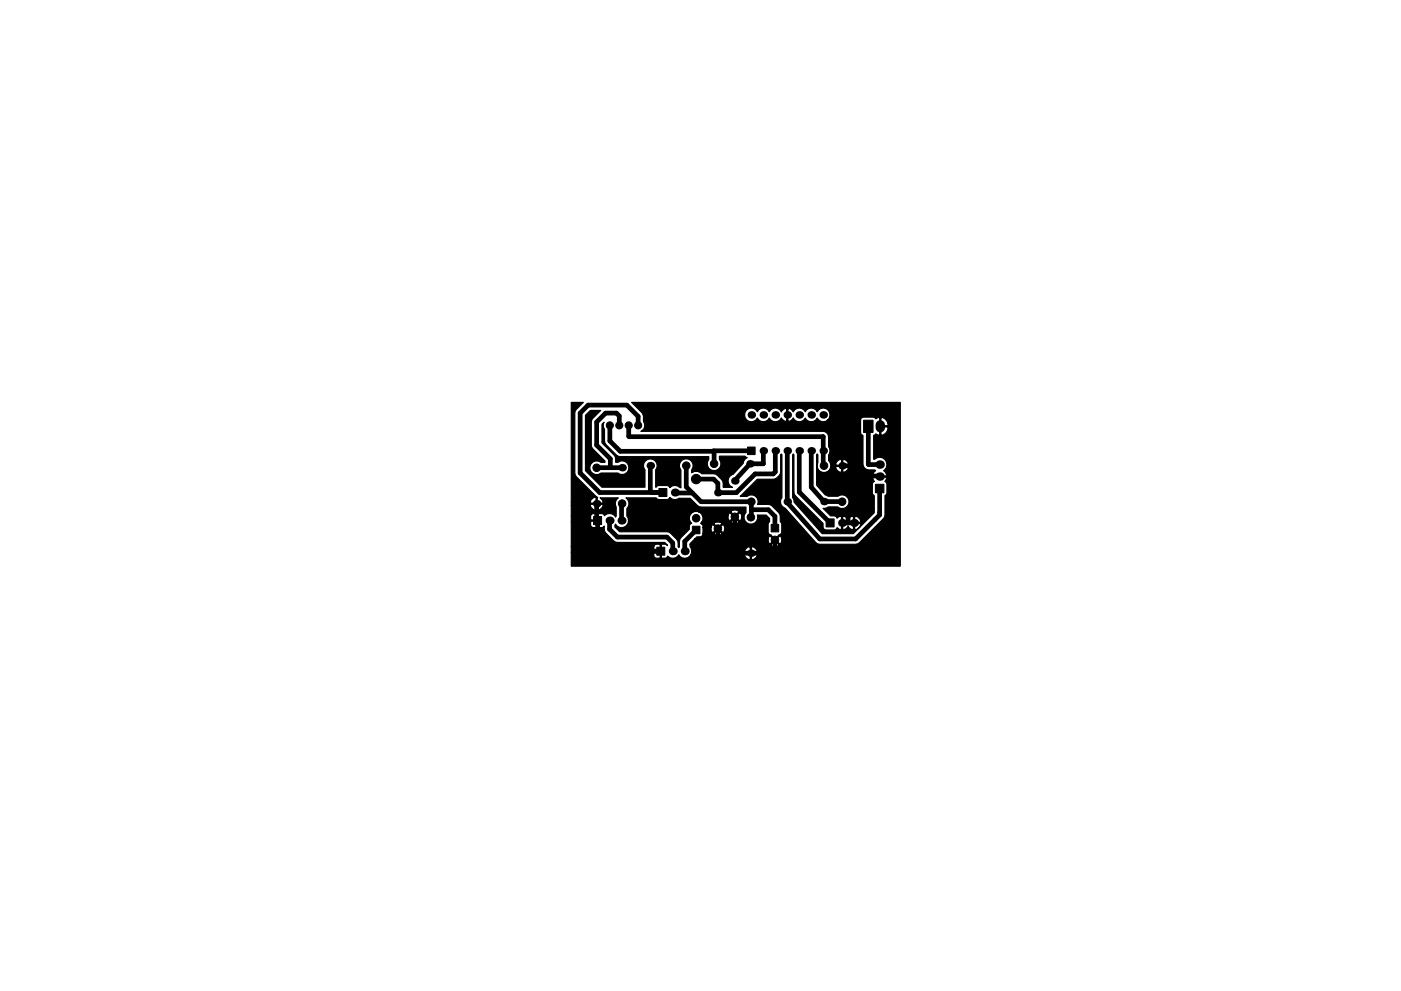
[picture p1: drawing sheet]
<svg xmlns="http://www.w3.org/2000/svg" width="297mm" height="210mm" viewBox="0 0 297 210" stroke-linecap="round" stroke-linejoin="round" font-family="sans-serif">
<g fill="#000">
<circle cx="131.9" cy="99.2" r=".8"/>
<circle cx="137.9" cy="98.8" r=".8"/>
<circle cx="159" cy="98.4" r=".8"/>
<circle cx="159.3" cy="88" r=".8"/>
<circle cx="161.8" cy="88" r=".8"/>
<circle cx="161.8" cy="95.6" r=".8"/>
<circle cx="164.4" cy="95.6" r=".8"/>
<circle cx="164.4" cy="88" r=".8"/>
<circle cx="166.9" cy="95.6" r=".8"/>
<circle cx="166.9" cy="88" r=".8"/>
<circle cx="169.5" cy="95.6" r=".8"/>
<circle cx="169.5" cy="88" r=".8"/>
<circle cx="172" cy="95.6" r=".8"/>
<circle cx="172" cy="88" r=".8"/>
<circle cx="174.5" cy="88" r=".8"/>
<circle cx="174.5" cy="95.6" r=".8"/>
<circle cx="178.6" cy="98.8" r=".8"/>
<circle cx="186.5" cy="98.6" r=".9"/>
<circle cx="126.5" cy="106.9" r=".8"/>
<circle cx="129.2" cy="110.4" r=".85"/>
<circle cx="131.8" cy="110.4" r=".85"/>
<circle cx="142.6" cy="116.9" r=".85"/>
<circle cx="143.1" cy="104.5" r=".85"/>
<circle cx="145.2" cy="116.9" r=".85"/>
<circle cx="152.2" cy="104.5" r=".8"/>
<circle cx="155.8" cy="102" r=".8"/>
<circle cx="159.2" cy="117.4" r=".8"/>
<circle cx="166.9" cy="106.4" r=".8"/>
<circle cx="174.7" cy="106.4" r=".8"/>
<circle cx="178.5" cy="110.9" r=".85"/>
<circle cx="181.1" cy="110.9" r=".85"/>
<circle cx="186.5" cy="101.1" r=".9"/>
</g>
<g fill="#000" stroke="#000" stroke-width=".21">
<path d="M158.5 94.8h1.6v1.6h-1.6zM183.1 89.1h2v2.6h-2zM125.8 109.6h1.7v1.7h-1.7zM139.2 116.1h1.7v1.7h-1.7zM139.7 103.6h1.7v1.7h-1.7zM146.8 111.6h1.6v1.6h-1.6zM163.5 111.2h1.6v1.6h-1.6zM175.2 110.1h1.7v1.7h-1.7zM185.6 102.7h1.8v1.8h-1.8z"/>
<circle cx="126.5" cy="99.2" r=".8"/>
<circle cx="129.3" cy="90.2" r=".75"/>
<circle cx="131.3" cy="90.2" r=".75"/>
<circle cx="133.3" cy="90.2" r=".75"/>
<circle cx="135.1" cy="99.3" r="1"/>
<circle cx="135.3" cy="90.2" r=".75"/>
<circle cx="145.5" cy="98.8" r=".8"/>
<circle cx="151.4" cy="98.4" r=".8"/>
<circle cx="174.7" cy="98.8" r=".8"/>
<circle cx="131.9" cy="106.8" r=".8"/>
<circle cx="135.9" cy="116.9" r="1"/>
<circle cx="147.6" cy="101.6" r="1"/>
<circle cx="147.6" cy="109.9" r=".8"/>
<circle cx="152.2" cy="112.1" r=".8"/>
<circle cx="155.8" cy="109.6" r=".8"/>
<circle cx="159.2" cy="109.7" r=".8"/>
<circle cx="159.3" cy="106.4" r=".8"/>
<circle cx="164.3" cy="114.5" r=".8"/>
<circle cx="178.5" cy="106.4" r=".8"/>
</g>
<path d="M186.6 90.1v.6" fill="none" stroke="#000" stroke-width="2"/>
<g fill="none" stroke="#000" stroke-width="1">
<path d="M126.5 99.2h5.4M129.3 90.2v3.3l2.2 2.2h19.9M131.3 90.2v-2l-.6-.6h-2.3l-1.9 1.9v4.9l2.9 2.9v1.9M133.3 90.2l.1 2.4h41.1v6l.2 .2M135.1 99.3v.6M135.3 90.2v-1.9l-2.4-2.4h-8.2l-1.7 1.7v12.7l4.2 4.2h13.3M137.9 98.8v5.4l.3 .3M145.5 98.8v4.5l3.1 3.1h10.7l-.1 3.3M151.4 95.7v2.7M151.4 95.7l-.1-.1h8l-.1 .2M161.8 98.4h-2.8l-3.2 3.6M161.8 95.6v2.8"/>
<path d="M161.8 98.4h.1M164.4 95.6v4.5l-.5 .4h-3.8l-4 4h-3.9v-2l-.9-.9h-3.7M166.9 95.6v11l6.9 7.7h7.6l5.1-5.1v-5.6M169.5 95.6v8.8l6.5 6.5M172 95.6v7.8l2.7 3h3.9M178.6 98.8h2.9M181.5 98.8l.1 .1M181.6 98.9v8.4l-1.8 1.7v1.9M184.1 90.4v8.1l2.4 .1M126.5 106.9v3.3l.2 .2v2.3l4.2 4.2h9.2M129.2 110.4v1.9l1.7 1.6h10.5l1.2 1.3v1.7M131.9 106.8l-.1 .2v3.4"/>
<path d="M143.1 104.5l3.7 .1M147.6 112.4l-2.4 2.5v2M152.2 112.1v4.3l.9 1h10.3l.9-1v-1.9M155.8 109.6v7.8l.1-.2 .1 .2M159.3 108.1h3.6l1.4 1.4v2.5M178.5 110.9h2.6M181.6 101h4.8l.1 .1"/>
</g>
<g fill="none" stroke="#000" stroke-width=".25">
<path d="M131.7 99l.2 .2M159 98.4h.1M159.3 98.7l-.1 .1M164.4 95.6l.2 .3M166.9 95.6v.1M174.5 98.6l.2 .2M179 98.3l-.4 .5M184.1 90.4v8.1M126.5 106.9l.2 .2M129.3 110.4l-.1 .2M131.8 106.8l.1-.2v.2M155.8 102h.1"/>
<path d="M159.2 117.3v.1M159.3 109.7l.2 .1M172 103.4l2.7 3M178.3 106l.1 .1M186.1 100.7l.4 .4"/>
</g>
<path d="M121.1 85.4h2.6l-1.5 1.4-.3 .8 .1 13.2 4.7 4.7-.1 1.2h1.2a.98 .98 0 0 0-.6-1.1h3.9l-.4 .4-.2 .6 .1 1v1.9l-.1 .2-.2-.3a1.47 1.47 0 0 0-2.1 0l-.5-.4h-.7l-.2 .1v2.7l.2 .1h.7l.4-.3 .1 1.1 .2 .4 2.1 1.9 10.4 .1 .6 .7-.4-.3h-.7l-.2 .1v2.7l.2 .1h.7l.5-.4a1.45 1.45 0 0 0 2.3-.3 1.44 1.44 0 0 0 2.5 0h11.4l.2 .5 .9 .6 .2-.2v-1.1h.2v1.1a1.02 1.02 0 0 0 1.3-.9l-.1-.2h-2.6l-.1 .2h-11.4l.3-.7h11.1l.1 .2h1.2v-1.1h.2v1.1h1.2l.1-.2a1.15 1.15 0 0 0-1.5-.9 1.02 1.02 0 0 0-1.3 .9h-11.1l-.4-1.4h17.2v.2a1.05 1.05 0 0 0 1.6-.2l-.8-.9-.8 .9h-17.2v-.3l1-1h15.6l.1 1 .3 .1 .8-.9h.4l.8 .9a.97 .97 0 0 0 0-1.7l-.8 .8h-.4l-.8-.8-.3 .1-.1 .5h-15.6l.5-.4h.6a.66 .66 0 0 0 .6-.7h2.4v.2a1.05 1.05 0 0 0 1.6-.2l-.8-.9-.8 .9h-2.4v-1.3h1.8l.1 1 .3 .1 .8-.9h.4l.8 .9 .3-.1a1.05 1.05 0 0 0-.3-1.6l-.8 .8h-.4l-.8-.8-.3 .1-.1 .5h-1.8v-.5l-.2-.3h2.6l.8 .9 .8-.9v-.2a1.05 1.05 0 0 0-1.6 .2l-2.9-.1 .4-.3h6.1a.97 .97 0 0 0 1.6 0l-.8-.9-.8 .9h-6.1l.1-.5-.1-.8h5.5l.1 1 .3 .1 .8-.9h.4l.8 .9 .3-.1a1.05 1.05 0 0 0-.3-1.6l-.8 .8h-.4l-.8-.8-.3 .1-.1 .5h-5.5l-.1-.3-.6-.5h6.8l.8 .9 .8-.9a.97 .97 0 0 0-1.6 0h-6.8l-.3-.1a1.45 1.45 0 0 0-1.6 .8 1.45 1.45 0 0 0 .4 1.7l-.5 .4v.9l-2.1 2.1-.1 1.6-.1 .2-.2-1.4-1.9-1.9-10.4-.1-1-1 .1-.6a1.48 1.48 0 0 0 2.2 .5 1.48 1.48 0 0 0 .2-2.2v-1.6l.2-.2a1.46 1.46 0 0 0-.4-2.1h6.4l.6 .4h1.7l.6-.4a1.42 1.42 0 0 0 1.9 .1h2.4l1.5 1.6 .8 .3h9.6v1.2a1.45 1.45 0 0 0 .7 2.4 1.45 1.45 0 0 0 1.7-1.9h1.8l.8 .7v.7l-.3 .5v1.9l1.4 1.3 .8-.9 .5-.2 .1-.5v-1.6l-.3-.5v-1.2l-.3-.8-1.8-1.6-2.7-.1 .1-.3a1.45 1.45 0 0 0-.6-1.5 1.45 1.45 0 0 0-1.7 .1h-1.5l3.7-3.6h3.3l.5-.1 .8-.7 .3-.8v-3.6l.1-.2 .2 .2v9.1l-.2 .3a1.41 1.41 0 0 0 .8 1.9l6.9 7.6 .5 .1 8-.1 5.7-5.7 .1-4.5 .4-.7v-1.8l-.1-.4-.3-.2 .4-.6-.1-.3h-2.8l-.1 .3 .4 .6-.3 .2-.1 .4v1.8l.4 .6v3.7l-4.5 4.4h-6.6l-5.9-6.7-.1-.6-.2-.3v-9.1l.1-.2 .1 .2v7.9l.4 .8 5.8 5.9v.9l.4 .4h2l.4-.1 .2-.4 .7 .5 .2-.1v-1.2h.3v1.2l.2 .1 .4-.2 .5-.5 .5 .5 .4 .2 .3-.1v-1.2h.2v1.2l.2 .1a1.12 1.12 0 0 0 1-1.3h-4v-1.5h.3v1.2h2.3v-1.2h.2v1.2h1.2l.1-.2a1.19 1.19 0 0 0-1.5-1l-.3-.1-.4 .2-.5 .5-.5-.5-.4-.2-.2 .1a.86 .86 0 0 0-1.2 .4l-.4-.5h-1l-1.6-1.7h.7l.4-.2h2a1.45 1.45 0 0 0 2-.1 1.45 1.45 0 0 0 .1-2 1.45 1.45 0 0 0-2-.2h-2.1l-.6-.3-1.9-2.1v-6.4l.2-.2 .1 .2v1.7a1.44 1.44 0 0 0 .8 2 1.44 1.44 0 0 0 1.9-1h1.1l.2 .5 .8 .5 .2-.1v-1.1h.3v1.1a1.02 1.02 0 0 0 1.2-.9l-.1-.2h-2.5l-.1 .2h-1.1v-.7h1.1l.1 .2h1.1v-1.1h.3v1.1h1.1a1.03 1.03 0 0 0-1.4-1.1 1.02 1.02 0 0 0-1.2 .9h-1.1l-.4-.8v-1.2a1.39 1.39 0 0 0 0-1.7l-.1-2.5a1.23 1.23 0 0 0-1.1-.8h-38.6l.2-.1a1.4 1.4 0 0 0 .3-2v-1.4l21.5 .1a1.42 1.42 0 0 0 1.1 1.4 1.42 1.42 0 0 0 1.6-.8 1.41 1.41 0 0 0 1.2 .8 1.41 1.41 0 0 0 1.3-.8 1.41 1.41 0 0 0 1.3 .8 1.41 1.41 0 0 0 1.3-.8l.5 .6 .4 .1 .2-.1v-2.5h.2v2.5l.3 .1 .4-.1 .5-.6 .2 .4a1.42 1.42 0 0 0 2.3-.4 1.41 1.41 0 0 0 1.3 .8 1.41 1.41 0 0 0 1.3-.8 1.39 1.39 0 0 0 2.1 .4h7.1v2.6l.1 .5 .4 .2 .1 6.5 .6 .7 1.7 .1 .3 .1-.4 .4-.3 .5 .1 .3h2.8l.1-.3-.3-.5-.4-.4a1.54 1.54 0 0 0 .4-2.2 1.54 1.54 0 0 0-2.3-.2h-.2v-5l.5-.4 .6 .3 .2-.1v-1.6h.3v1.6l.2 .1a1.63 1.63 0 0 0 1.3-1.7h-1.8v-1.9h.3v1.6h1.5v-.3a1.28 1.28 0 0 0-1.8-1.3l-.2-.1-.6 .3-.6-.4h-2l-.5 .2-.1 .4h-7.1a1.44 1.44 0 0 0 .1-2.2 1.44 1.44 0 0 0-2.2 .5 1.41 1.41 0 0 0-1.3-.8 1.41 1.41 0 0 0-1.3 .8 1.41 1.41 0 0 0-1.3-.8 1.41 1.41 0 0 0-1.2 .8l-.5-.6-.4-.2-1.1 .2-.5 .6-.3-.4a1.42 1.42 0 0 0-2.3 .4 1.41 1.41 0 0 0-1.3-.8 1.41 1.41 0 0 0-1.2 .8 1.42 1.42 0 0 0-1.6-.8 1.42 1.42 0 0 0-1.1 1.4h-21.5l-.3-.5-2.2-2.1h57v34.7h-69.8v-2.9h17.5v.7l.3 .4 .9 .1 .2-.1v-1.2h-1.2l-.2 .1h-17.5v-1.2h17.5v.7l.2 .1h1.2v-1.2l-.2-.1-.9 .1-.3 .4h-17.5v-5.3h4.1v.7l.3 .4 .9 .1 .2-.1v-1.2h-1.2l-.2 .1h-4.1v-1.2h4.1v.7l.2 .1h1.2v-1.2l-.2-.1-.9 .1-.3 .4h-4.1v-2.3h4l.2 .5 .9 .6 .2-.2v-1.1h.2v1.1a1.02 1.02 0 0 0 1.3-.9l-.1-.2h-2.6l-.1 .2h-4v-.7h4l.1 .2h1.2v-1.1l-.2-.1-.9 .5-.2 .5h-4zM124.1 88.1l1.1-1h2.2l-1.9 2-.1 5.3 .3 .9 2.6 2.5v.3h-.9a1.45 1.45 0 0 0-2 .2 1.45 1.45 0 0 0 0 2 1.45 1.45 0 0 0 2 .1h3.6a1.43 1.43 0 0 0 2-.2 1.43 1.43 0 0 0 0-1.9 1.43 1.43 0 0 0-2-.2h-.5l-.1-1.2-.2-.4-2.6-2.5v-4l.5-.4a1.33 1.33 0 0 0 .1 1.5l.1 2.9 2.8 2.8 19.2 .1v.6a1.45 1.45 0 0 0 .1 2 1.45 1.45 0 0 0 2 0 1.45 1.45 0 0 0 .1-2v-.7h5.5l.4 .3-.4 .3-.4 .9-2.2 2.3a1.45 1.45 0 0 0-1 1.4 1.45 1.45 0 0 0 .9 1.4h-2a2.6 2.6 0 0 0-2-2.9h-2.5a1.58 1.58 0 0 0-2.2-.2v-.6a1.45 1.45 0 0 0-.1-2 1.45 1.45 0 0 0-2 0 1.45 1.45 0 0 0-.1 2v3.8h-.2a1.46 1.46 0 0 0-2.2 0l-.1-.3-.5-.2h-1.7l-.7 .4v-3.7a1.43 1.43 0 0 0-.1-2 1.43 1.43 0 0 0-2 0 1.43 1.43 0 0 0-.2 2v3.7h-9.1l-3.5-3.5z" fill="#000" stroke="#000" stroke-width=".25"/>
</svg>
